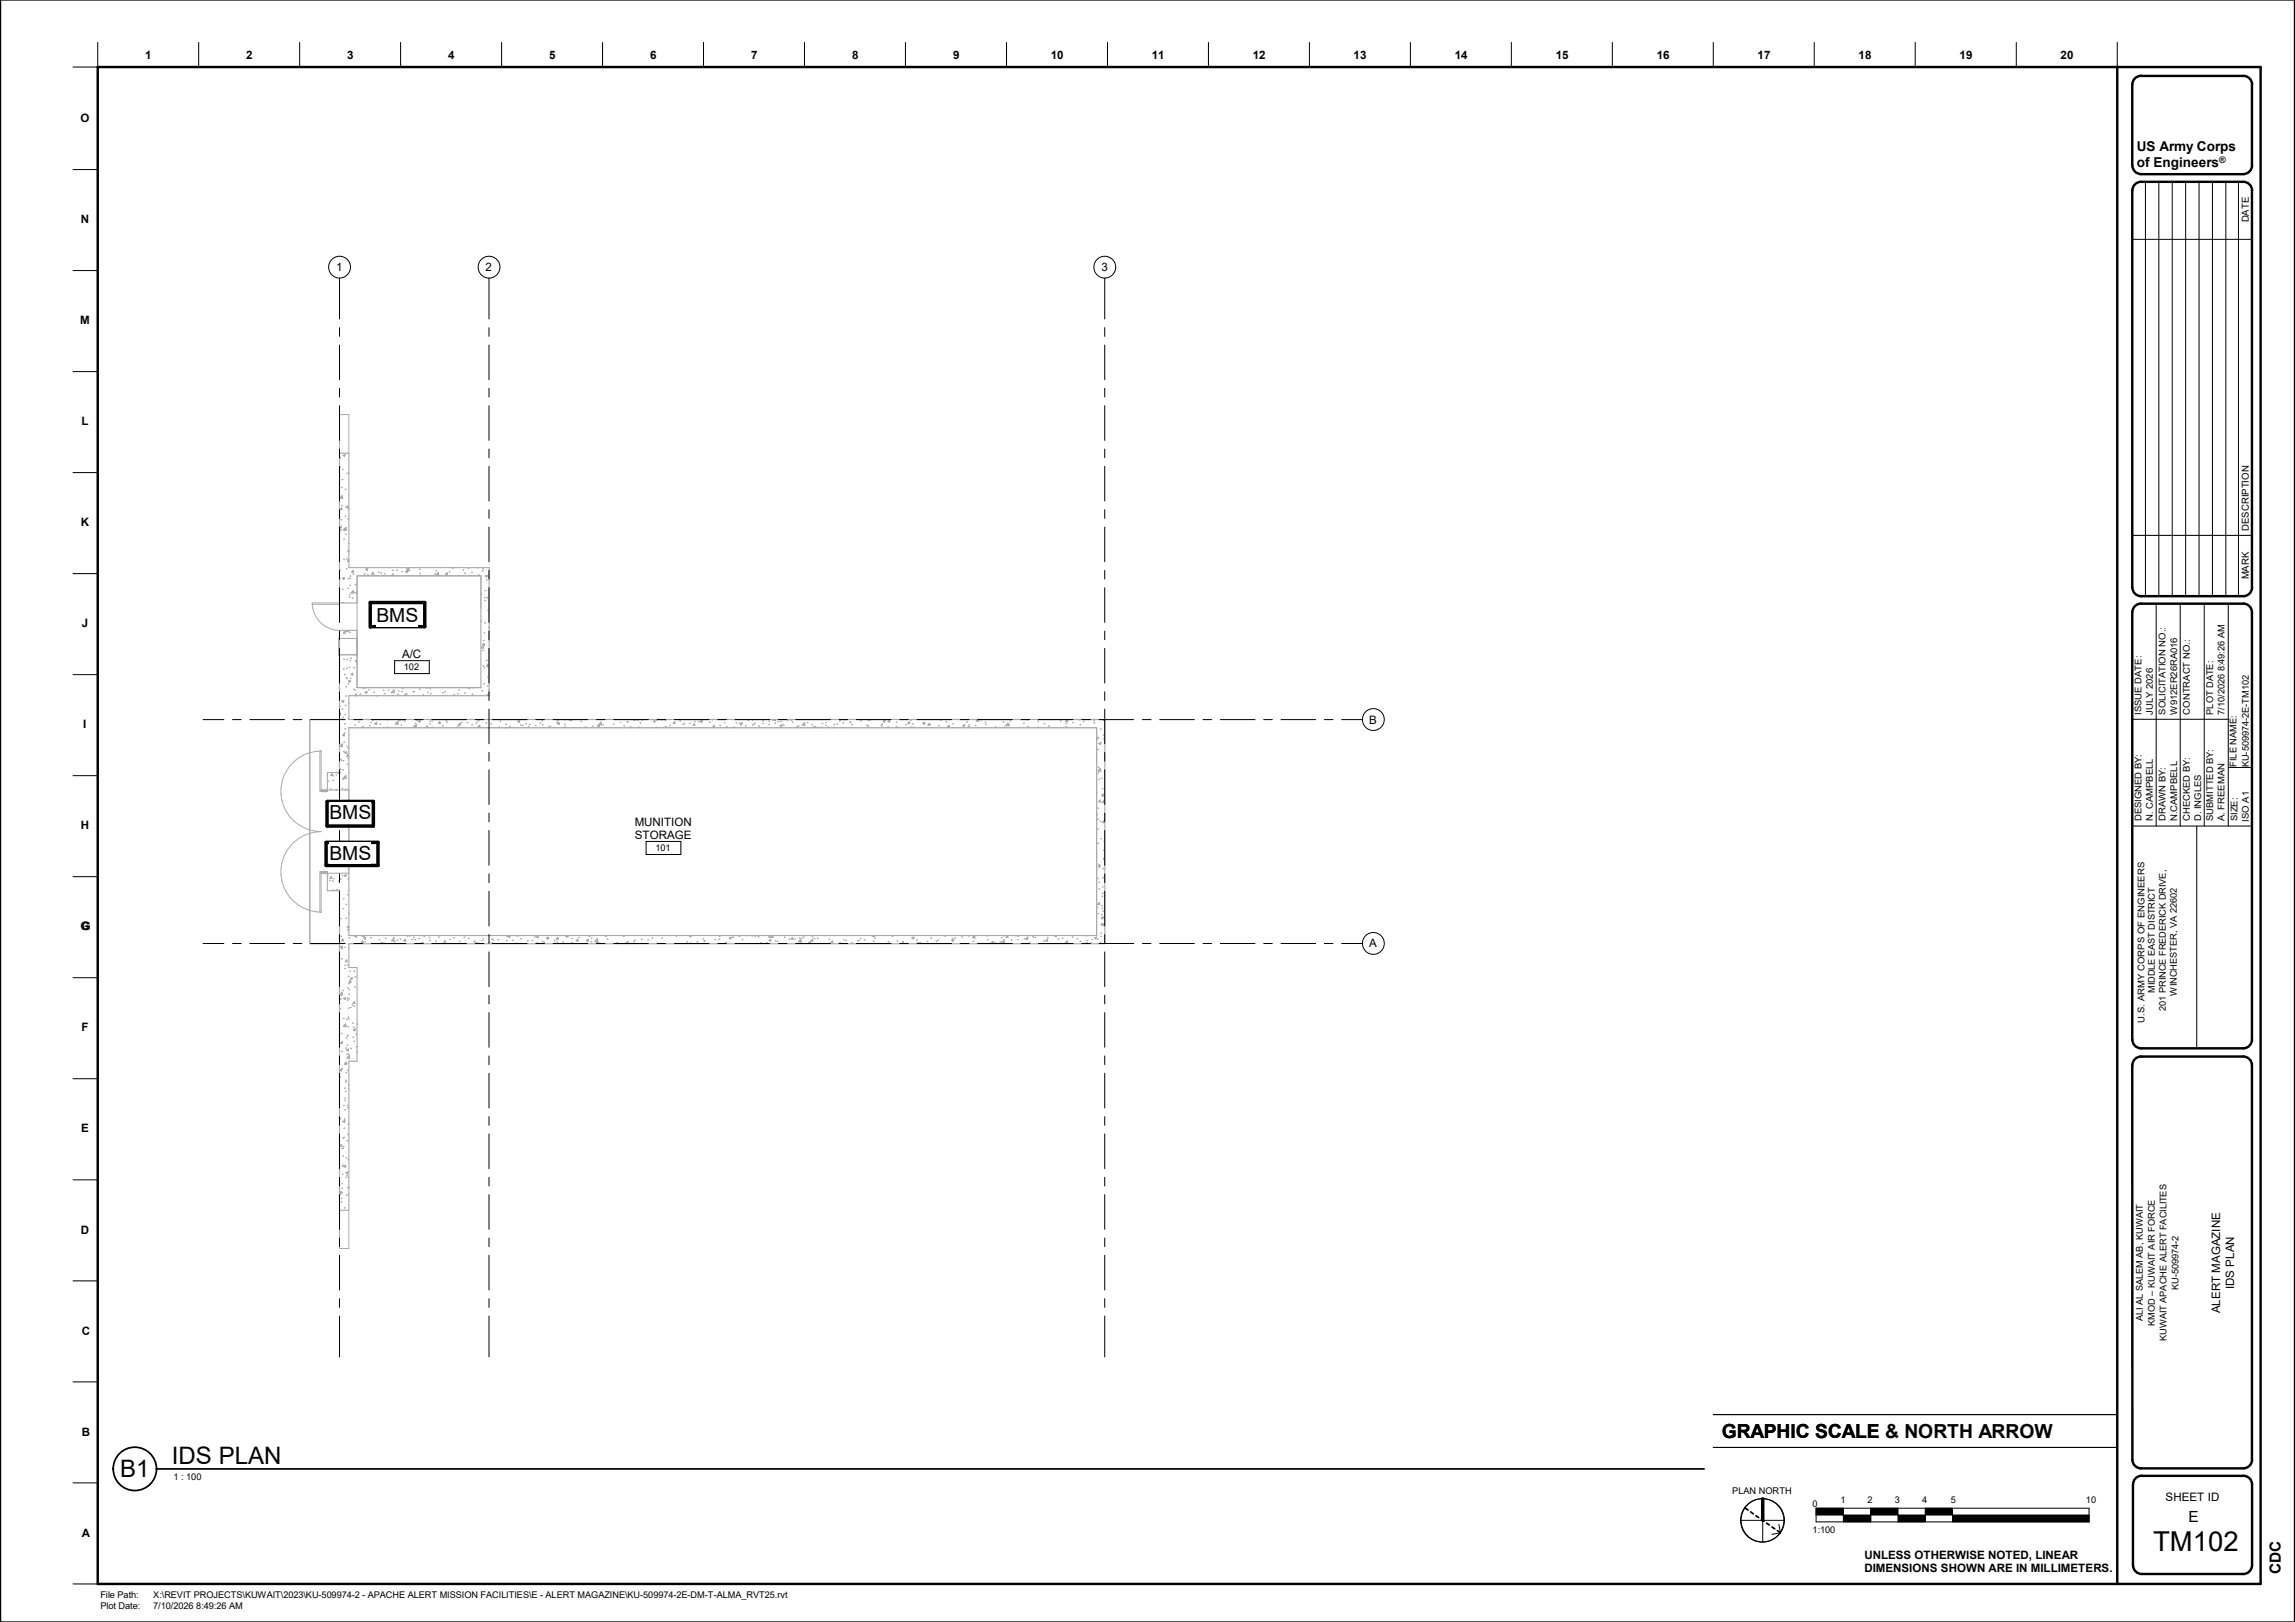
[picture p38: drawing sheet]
<svg xmlns="http://www.w3.org/2000/svg" width="841mm" height="594mm" viewBox="0 0 841 594" stroke-linecap="round" stroke-linejoin="round" font-family="sans-serif">
<defs><g id="words">
<text font-size="10.1" x="789.1" y="567.9">TM102</text>
<g font-size="8.8">
<text x="63" y="536.2">IDS PLAN</text>
<text x="44" y="540.9">B1</text>
</g>
<g font-size="7.1">
<text x="138" y="227.9">BMS</text>
<text x="120.7" y="300.1">BMS</text>
<text x="120.7" y="315">BMS</text>
<text x="630.9" y="526.7">GRAPHIC SCALE</text>
<text x="630.9" y="526.7">GRAPHIC SCALE &amp; NORTH ARROW</text>
</g>
<g font-size="5.6">
<text x="802" y="557.4">E</text>
<text x="835.9" y="576.7" transform="rotate(-90 835.9 576.7)">CDC</text>
</g>
<g font-size="5">
<text x="783.1" y="55.5">US Army Corps</text>
<text x="783.1" y="61.3">of Engineers</text>
</g>
<g font-size="4.3">
<text x="123.2" y="99.3">1</text>
<text x="178" y="99.3">2</text>
<text x="403.6" y="99.3">3</text>
<text x="147.3" y="241.1">A/C</text>
<text x="501.8" y="265">B</text>
<text x="501.8" y="347">A</text>
<text x="818.7" y="472.2" transform="rotate(-90 818.7 472.2)">IDS PLAN</text>
<text x="813.6" y="481.1" transform="rotate(-90 813.6 481.1)">ALERT MAGAZINE</text>
<text x="793.6" y="549.7">SHEET ID</text>
</g>
<g font-size="4.2">
<text x="53.2" y="21.6">1</text>
<text x="90.2" y="21.6">2</text>
<text x="127.2" y="21.6">3</text>
<text x="164.2" y="21.6">4</text>
<text x="201.2" y="21.6">5</text>
<text x="238.2" y="21.6">6</text>
<text x="275.2" y="21.6">7</text>
<text x="312.2" y="21.6">8</text>
<text x="349.2" y="21.6">9</text>
<text x="385.1" y="21.6">10</text>
<text x="422.1" y="21.6">11</text>
<text x="459.1" y="21.6">12</text>
<text x="496.1" y="21.6">13</text>
<text x="533.1" y="21.6">14</text>
<text x="570.1" y="21.6">15</text>
<text x="607.1" y="21.6">16</text>
<text x="644.1" y="21.6">17</text>
<text x="681.1" y="21.6">18</text>
<text x="718.1" y="21.6">19</text>
<text x="755.1" y="21.6">20</text>
<text x="29.5" y="44.7">O</text>
<text x="29.6" y="81.7">N</text>
<text x="29.4" y="118.7">M</text>
<text x="29.9" y="155.7">L</text>
<text x="29.6" y="192.7">K</text>
<text x="29.9" y="229.7">J</text>
<text x="30.5" y="266.7">I</text>
<text x="29.6" y="303.7">H</text>
<text x="232.6" y="302.6">MUNITION</text>
<text x="232.7" y="307.4">STORAGE</text>
<text x="29.5" y="340.7">G</text>
<text x="29.9" y="340.8">G</text>
<text x="29.9" y="377.7">F</text>
<text x="29.7" y="414.8">E</text>
<text x="29.6" y="451.8">D</text>
<text x="29.9" y="489">C</text>
<text x="29.9" y="525.9">B</text>
<text x="29.9" y="562.9">A</text>
<text x="683.2" y="570.8">UNLESS OTHERWISE NOTED, LINEAR</text>
<text x="683.2" y="575.8">DIMENSIONS SHOWN ARE IN MILLIMETERS.</text>
</g>
<g font-size="3.5">
<text x="824.1" y="81.4" transform="rotate(-90 824.1 81.4)">DATE</text>
<text x="824.1" y="194.4" transform="rotate(-90 824.1 194.4)">DESCRIPTION</text>
<text x="824.1" y="212.2" transform="rotate(-90 824.1 212.2)">MARK</text>
</g>
<g font-size="3.4">
<text x="148" y="245.5">102</text>
<text x="784.8" y="261.7" transform="rotate(-90 784.8 261.7)">ISSUE DATE:</text>
<text x="788.9" y="261.7" transform="rotate(-90 788.9 261.7)">JULY 2026</text>
<text x="793.6" y="261.7" transform="rotate(-90 793.6 261.7)">SOLICITATION NO.:</text>
<text x="797.8" y="261.7" transform="rotate(-90 797.8 261.7)">W912ER26RA016</text>
<text x="802.4" y="261.7" transform="rotate(-90 802.4 261.7)">CONTRACT NO.:</text>
<text x="811.1" y="261.7" transform="rotate(-90 811.1 261.7)">PLOT DATE:</text>
<text x="815.2" y="261.7" transform="rotate(-90 815.2 261.7)">7/10/2026 8:49:26 AM</text>
<text x="819.6" y="280.8" transform="rotate(-90 819.6 280.8)">FILE NAME:</text>
<text x="824.1" y="281.1" transform="rotate(-90 824.1 281.1)">KU-509974-2E-TM102</text>
<text x="784.8" y="300.8" transform="rotate(-90 784.8 300.8)">DESIGNED BY:</text>
<text x="788.9" y="300.8" transform="rotate(-90 788.9 300.8)">N. CAMPBELL</text>
<text x="793.6" y="300.8" transform="rotate(-90 793.6 300.8)">DRAWN BY:</text>
<text x="797.8" y="300.8" transform="rotate(-90 797.8 300.8)">N.CAMPBELL</text>
<text x="802.4" y="300.8" transform="rotate(-90 802.4 300.8)">CHECKED BY:</text>
<text x="806.6" y="300.8" transform="rotate(-90 806.6 300.8)">D. INGLES</text>
<text x="811.1" y="300.8" transform="rotate(-90 811.1 300.8)">SUBMITTED BY:</text>
<text x="815.2" y="300.8" transform="rotate(-90 815.2 300.8)">A. FREEMAN</text>
<text x="820" y="300.8" transform="rotate(-90 820 300.8)">SIZE:</text>
<text x="824.1" y="300.9" transform="rotate(-90 824.1 300.9)">ISO A1</text>
<text x="240.2" y="311.7">101</text>
<text x="789.7" y="363.8" transform="rotate(-90 789.7 363.8)">MIDDLE EAST DISTRICT</text>
<text x="797.7" y="364.6" transform="rotate(-90 797.7 364.6)">WINCHESTER, VA 22602</text>
<text x="793.7" y="370.2" transform="rotate(-90 793.7 370.2)">201 PRINCE FREDERICK DRIVE,</text>
<text x="785.8" y="374.5" transform="rotate(-90 785.8 374.5)">U.S. ARMY CORPS OF ENGINEERS</text>
<text x="798.3" y="472.5" transform="rotate(-90 798.3 472.5)">KU-509974-2</text>
<text x="785.2" y="483.9" transform="rotate(-90 785.2 483.9)">ALI AL SALEM AB, KUWAIT</text>
<text x="789.7" y="485.6" transform="rotate(-90 789.7 485.6)">KMOD – KUWAIT AIR FORCE</text>
<text x="794" y="491.3" transform="rotate(-90 794 491.3)">KUWAIT APACHE ALERT FACILITES</text>
<text x="63.6" y="541.9">1 : 100</text>
<text x="634.8" y="547.1">PLAN NORTH</text>
<text x="664.3" y="551.9">0</text>
<text x="674.4" y="550.6">1</text>
<text x="684.4" y="550.6">2</text>
<text x="694.4" y="550.6">3</text>
<text x="704.4" y="550.6">4</text>
<text x="714.9" y="550.6">5</text>
<text x="764.4" y="550.6">10</text>
<text x="664.3" y="561.4">1:100</text>
<text x="36.8" y="585.4">File Path:</text>
<text x="56.1" y="585.4">X:\REVIT PROJECTS\KUWAIT\2023\KU-509974-2 - APACHE ALERT MISSION FACILITIES\E - ALERT MAGAZINE\KU-509974-2E-DM-T-ALMA_RVT25.rvt</text>
<text x="36.8" y="589.5">Plot Date:</text>
<text x="56.1" y="589.5">7/10/2026 8:49:26 AM</text>
</g>
<text font-size="3.3" x="813.3" y="59.8">®</text>
</g></defs>
<g fill="none" stroke="#ababab" stroke-width=".37">
<path d="M124.4 176.6l.1 .1M124.4 166v-14.1h3.4v14.1M124.5 177.8h-.1M124.6 174.4l-.2 .1M124.7 171.1l-.2 .1M124.8 167.7l-.2 .2M125.1 178.5l.3 .1M125.6 175.6l-.3 .1M125.7 166.8l.7-.3-.2 .6zM125.8 172h-.4M126.8 179.2h-.3M127.1 173.3l.3 .2"/>
<path d="M127.8 173.2v.1M124.4 193l.7-.3-.2 .6-.5-.3M124.4 189.5l.1 .1M124.5 194.2l.3 .2M124.6 182.4l.8-.8 .2 .9zM125.1 194l-.3 .1M125.2 186l.1 .6h-.6zM125.2 190.3l-.3 .1M125.3 185l.3 .2M126.3 197.5h-.4M126.5 189.1l.3 .1M126.6 193.7l.1 .6h-.6z"/>
<path d="M126.7 195.6l.3 .2M126.8 193.2l.1 .9-.9-.1zM126.8 185.6l.8-.2-.3 .6zM127.7 198.9l.1 .2M127.7 186.1l.1 .1M127.8 190h-.4M127.8 186.3l-.2 .1M124.4 212.3h.1M124.7 208.7h-.3M125.5 211.8l.7-.3-.2 .7zM125.7 215.9h-.3M126 204.8l.2 .2"/>
<path d="M127.2 208.3l-.3 .1M127.3 204.7h-.3M127.4 215.4l.3 .2M127.6 211.8l.3 .2M127.8 201.5l-.3 .4h.3M127.8 205l-.5 .6h.5M128.1 218.6l.2 .2M128.3 217.6l-.3 .2M128.4 214.2l-.3 .3M128.4 211.8l-.3 .1M128.5 210.9l-.3 .2M129.4 210.2l.3 .2"/>
<path d="M129.4 209l.1 .6-.6-.1zM129.5 216.3l.1 1-.9-.2zM129.5 219l-.4 .1M129.5 216.8l.3 .2M130.1 214l.2 .2M130.9 216.7l-.6 .5h.6M133.6 210.8l.1 .1M133.7 210.2l-.2 .2M134 208.5l.7-.2-.2 .6zM134.8 210.4l.3 .3M136.7 209.6l.1 .6h-.6zM137.3 210.7h-.3"/>
<path d="M138.9 209.5l-.3 .2M139.5 209.8l.2 .2M140.2 210.7l.3 .2M141.2 210.1l-.4 .1M144 210.2l.1 .7-.6-.1zM144.1 208.7l-.3 .3M145.4 208.7l.3 .3M147.6 209.3h-.3M148.6 209.4l.8-.3-.3 .6zM149 208.9l.8-.8 .1 .9zM149.4 208l-.3 .2M150.2 209h-.4"/>
<path d="M151.3 210.9h.1M151.6 207.9v.1M153.8 210l.3 .2M154 208.4l-.3 .1M154.3 210.8l-.1 .1M159.6 210l-.2 .2M159.7 209l.3 .2M160.7 209.8l.1 .9-.9-.1zM163.2 210.2l.8-.3-.3 .6zM164.1 210.8h-.3M164.8 209.3l-.2 .2M165.7 207.9l.2 .3"/>
<path d="M166.3 207.9l.1 .1M170 208.7l-.3 .1M170.6 209.9l-.4 .1M171.5 208l.3 .2M173.1 209.6h-.3M175.2 207.9l-.2 .2M175.4 210.5l.3 .2M176.2 217.5l.3 .1M176.9 208.2l.3 .2M177 209.1l-.4 .1M177.5 218.8l.2 .2M177.8 211l.8-.3-.2 .6z"/>
<path d="M177.9 220h-.4M178 216.3h-.3M178.2 212.3l.3 .2M178.4 218.8l.2 .2M114.4 220.9h10v.5h-10zM114.4 221.4a10 10 0 0 0 10 9.5M124.2 233.6l.2 6.4zM124.4 239.8h6.5M124.4 233.8h6.5M125.3 220.6l.3 .2M126.4 231.2l.1 .7-.6-.1zM126.8 231.2l.3 .2"/>
<path d="M126.9 230.9h.3M127.8 231.2l-.3 .2M128 231.5l.3 .2M130.1 239.8l.2 .2M130.8 220.8l.1 .1M176.2 222.8v-11.9h-45.3v40.9h45.3M176.2 227.5h.2M176.5 237.2l.7-.3-.2 .6zM177.3 238.3h-.3M177.4 235.7l.1 .6h-.6zM177.4 231.6l.3 .3M177.5 234.6l-.4 .1"/>
<path d="M177.6 228l.3 .3M179.1 223.4l-.4 .1M179.1 238.6l.1 .2M179.2 229.7l-.3 .1 .3 .2M179.2 234.4h.1M179.2 237.7l-.1 .1M124.4 258.7l.3 .1M124.4 252.6h.2M124.4 252.3h.1M125.3 256.8l.7-.2-.2 .6zM125.7 259.7l-.4 .1M126.1 245l-.3 .1"/>
<path d="M126.2 241.4h-.3M126.2 246.9l.3 .2M126.8 258.2l-.3 .2M126.9 254.8l-.3 .3M127 251.5l-.3 .2M127.1 248.1l-.2 .2M127.3 244.7l-.3 .2M127.3 248.5l-.3 .1M127.4 241.3l-.3 .2M127.6 250.4l.2 .3M127.7 257.5l.1 .1M127.7 249.5l.7-.3-.2 .6z"/>
<path d="M128 244.3l.2 .3M128.2 241.8l.3 .1M128.4 248.3l.3 .2M128.8 241l-.4 .1M129.2 246.5l.1 .7-.6-.1zM129.6 252.3l.3 .2M130 244.6h-.4M130 252.6l.3 .3M130.6 254.2l.1 .6h-.6zM130.9 241.9l-.7 .2 .5 .3 .2-.3M130.9 251.7l-.2 .1M132.1 254.1l-.2 .2"/>
<path d="M132.8 251.8l-.1 .1M133.6 251.8l-.9 .1M133.8 253.6l.7-.3-.2 .6zM135.1 252.6l.2 .1M137.2 253.5l-.2 .2M137.9 254.8h.1M140.5 252.8l.3 .2M141.1 254l-.3 .1M142.5 252.7l-.2 .2M143.6 253.5l.8-.8 .1 1zM143.7 253.7h-.3M145.7 254.2l.3 .2"/>
<path d="M145.9 253l.3 .2M147.5 253.2h-.3M147.7 252l-.2 .2M148.4 254.4l.7-.3-.2 .6zM151.3 253.2l.3 .2M151.6 253.2l.3 .2M152.7 254.8h.1M154 252.3l-.4 .1M154.8 254.8l.4-.4v.4M156.5 252l-.3 .1M156.8 253.5l.3 .2M157.6 252.1l.2 .2"/>
<path d="M158 254l-.2 .2M162.2 253.7l.3 .2M163.2 253.3l-.2 .1M164.1 254.7h-.4M166.6 254.3l-.3 .1M167.6 254l.3 .1M168.4 252.6l-.3 .2M170.5 253.8l-.4 .1M171.8 251.8l-.3 .1 .5 .4 .2-.5M173 254.2l.3 .1M173.7 251.8l-.3 .3M176.9 253h-.3"/>
<path d="M177 243.8l.3 .2M177.2 250.4l.3 .2M177.4 244.5l.2 .2M178.5 254.4l.2 .2M178.5 241.8l-.3 .1M178.7 254.5l-.2 .2M178.8 243.3l.1 .7-.6-.1zM178.9 251.1l-.3 .2M179 247.7l-.3 .2M179.1 244.4l-.2 .2M179.1 252.7h.1M179.2 241l-.2 .2"/>
<path d="M117.7 275.1a14.8 14.8 0 0 0-14.8 14.7 14.8 14.8 0 0 0 14.8 14.8 14.8 14.8 0 0 0-14.8 14.7 14.8 14.8 0 0 0 14.8 14.8M117.7 275.1h-.5v14.7h2.8v-.5h-2.3M117.7 275.1v14.7M124.4 261.5l.3-.3 .1 .6h-.4M124.4 263.5h-10.9v82.2h10.9M125.1 278.1h-.3M125.1 278.5l.2 .1M125.3 272.5l.2 1-.9-.2zM125.6 263.4h-.4M125.6 262.7l.3 .2M125.8 269.2l.3 .3M126 278.5l-.2 .2"/>
<path d="M126.1 268.8l.1 .7-.6-.1zM126.2 275.2l-.3 .1M126.3 271.8l-.3 .2M126.4 275.7l.7-.3-.2 .6zM126.4 268.4l-.2 .2M126.5 265l-.2 .2M126.7 261.6l-.3 .2M126.7 266.9l-.3 .1M127.1 273.3l.2 .2M127.2 279.8l.3 .2M127.5 276.1l.3 .3M127.6 276.5v.6h-.6z"/>
<path d="M127.6 263.3l.2 .2M127.7 277.7l-.4 .1M127.8 274.1h-.3M127.8 266.5h274.1v76.1h-274.1M130 265.5l.2 .2M131.7 264.3l-.2 .2M133.1 266.1h-.3M134.5 263.5h.5M135.7 265.7l-.4 .1M135.9 264.5l.2 .2M136.9 263.7l-.3 .1M137.4 265l.7-.2-.2 .6z"/>
<path d="M139.5 265.2l-.3 .1M141.9 263.5l.2 .2M142 266.3l-.2 .1M142.2 263.5v.1M145.7 264.3l.1 1-.9-.2zM145.9 264.4h-.3M146.2 263.5l-.1 .2h.6l-.1-.2M147.2 265.6l-.2 .1M147.3 263.6l.3 .2M148.5 264l-.3 .1M151.6 266l.3 .2M152 265.9l.7-.3-.2 .6z"/>
<path d="M152.3 263.5l-.3 .1M152.4 264.9l-.3 .2M152.8 263.8l.2 .2M153.9 263.7l.1 .7-.6-.1zM156 266.5l.5-.5 .1 .5M157.6 265l.2 .2M157.6 264.1l-.2 .2M158.2 264.1l.3 .1M158.6 266.4h-.3M161.2 264.4l.1 .6h-.6zM162.5 265.9h-.4M162.7 263.5l-.1 .1"/>
<path d="M163.5 264l.2 .2M163.6 264.3l.3 .2M167 266.5h.3M167.9 266.1l-.3 .3M168.4 265l.2 .6h-.7zM168.9 265h-.3M169 264.5l.3 .2M171.4 264.7h-.3M173.1 265.4l-.2 .2M174.5 264.8l.3 .1M175.3 264.2h-.3M175.3 263.5l.3 .2 .1-.2"/>
<path d="M175.7 265.6l.2 .7-.6-.1zM178.4 264.7l-.3 .2M179.9 265l.3 .2M182.8 266.5l.2-.2v.2M183.5 264l-.2 .2M185.3 265.2l.3 .2M185.4 266.5h-.3M186.8 266l.2 .2M189.7 264.2l.8-.3-.3 .6zM190.7 265.4l.3 .2M191.9 265.6l-.4 .1M192.7 265l.2 .2"/>
<path d="M193.9 265.9l-.3 .2M194.4 265.3h-.3M196.2 265.7l.2 .2M198.2 264.8h-.3M198.6 263.9l.2 .3M199 265.3l-.2 .2M201 266.1l.3 .3M201.6 265.9l.2 .2M204.3 264.5l-.3 .2M204.3 265l.8-.2-.2 .5zM204.6 263.9l-.3 .1M207 265.1l.2 .3"/>
<path d="M207 266.1l.3 .2M207.2 263.6l-.4 .1M208.7 263.5l.8 .3M209.5 263.5v.3M209.5 263.8l-.2 .2M212.4 266.4l.3 .1M212.9 264.1l.2 .3M214.8 266.3h-.3M217.3 265.9l-.3 .1M218.9 265.8l.8-.2-.2 .5zM219.8 265.8l-.3 .2M220.3 264.5l.1 1-.9-.2z"/>
<path d="M221.2 265.4l-.3 .1M225 265l-.3 .3M227.6 264.6h-.4M228.6 265.6l.3 .3M230.1 264.2l-.3 .1M230.2 264.4l-.3 .2M230.8 266.5l.3-.3v.3M232.3 263.5l-.1 .2h.5v-.2M233.8 266.5l.5-.1-.1 .1M234 263.7l-.4 .1M234.6 264.6l.2 .3M235.4 263.7l-.2 .1"/>
<path d="M238.4 263.5l.2 .2M239.9 263.7l.1 .7-.6-.1zM240.5 263.6l.2 .3M240.5 266.3l-.3 .2M242.3 263.5h.4M243.7 263.7l.3 .2M244.1 266.1h-.3M245.7 265.6l-.3 .3M247.2 264.4l.1 .6h-.6zM249.1 263.9l.3 .2M250.5 265.2l-.3 .1M250.9 264.9l-.2 .2"/>
<path d="M253.1 264.9h-.4M254.5 265l.1 .6h-.6zM254.6 264.2l.2 .1M256.2 264.2l-.3 .2M256.7 264.2l.7-.3-.2 .6zM256.9 264.4h-.3M260 264.4l.3 .2M261.3 263.5l-.3 .2M261.8 265.6l.1 .7-.6-.1zM263.4 263.5l-.4 .1M263.8 265.6l.2 .3M265.4 264.6l.3 .2"/>
<path d="M266.4 266.1l-.3 .3M268.7 263.5l.3 .2M268.9 266.5l.2-.2v.2M269.7 264.6l.2 .2M270.8 264.8l.3 .2M271.3 265l.7-.3-.2 .6zM271.7 265.4l-.3 .2M273.5 265.9h-.4M274.1 263.7l.3 .2M275.6 263.6l.2 .2M276 265.5l-.3 .1M276.3 265.1l.2 .2"/>
<path d="M276.8 264.8l-.3 .2M278 265.8l.3 .2M279.5 263.9l.3 .2M279.9 265h-.4M281.7 265.3l.3 .2M282.1 264l-.3 .2M283.5 263.5l-.3 .3 .9 .2v-.5M284 264.8l.2 .2M284.9 264.2l.3 .2M285.9 265.8l.7-.3-.2 .6zM286.3 264.2h-.3M287.1 265.6l.3 .1"/>
<path d="M288.8 263.8l-.3 .1M289.9 263.8l.3 .2M290.4 264.4l.3 .2M292.3 266l-.3 .2M292.5 265.8l.3 .1M294 265.5l.9-.8v.9zM295.8 264.6l.3 .2M296.4 266.5h-.2M297.6 265.3l-.3 .2M297.9 266l.3 .2M299 266.1l-.4 .1M299.7 266.3l.2 .2"/>
<path d="M300.7 266.5h.5M301.2 264.9l.3 .1M302.8 264.5l-.3 .3M302.8 265.6l-.3 .1M303.4 266.2l.3 .2M305.5 266.5h.2M305.6 265.3l.3 .2M306.7 265.1l.3 .2M307.9 263.9l-.3 .2M308.8 266.4l.1 .1M309.2 264.8h-.3M309.3 263.5h.3"/>
<path d="M311.6 264.3l.2 .2M311.8 264.5h-.4M312.1 265.3l.3 .2M315.6 263.9l-.3 .1M317.5 265.6l.3 .1M318.3 263.5l-.1 .2h.6v-.2M318.3 265.8l-.3 .2M322.9 265.8l.3 .2M323.4 265.2l-.3 .2M323.6 264.2l.8-.3-.3 .6zM325.8 266.3h-.4M326 263.7l.1 .7-.6-.1z"/>
<path d="M328.4 266l.2 .2M328.7 264.4l-.3 .2M332.2 265.4l-.3 .1M333.2 264.4l.2 .6h-.7zM333.8 266.2l.3 .2M333.9 263.7l-.3 .2M334.7 265.1h-.3M334.9 266.3l.2 .2M338.2 265l.8-.3-.2 .6zM338.6 264.6h-.4M338.9 266.4l-.1 .1M339.2 266.5h.1"/>
<path d="M340.5 265l.2 .6h-.6zM340.8 265.3l.2 .2M344.2 265.6l-.3 .3M345 263.7l-.3 .1M346.7 264.2l.3 .3M347.8 265.6l.1 .7-.6-.1zM349.1 266.5h.1M349.4 264.9l-.2 .2M352.8 265.8l.8-.3-.2 .6zM354.5 264.3l-.2 .2M354.9 266.5l.2-.2 .1 .2M355 265.5l.3 .2"/>
<path d="M355.1 266.1h-.3M357.7 265.7l-.4 .1M358.2 263.5l-.4 .5 .8 .2v-.7M359.8 263.5l-.3 .2M361 264.5l.2 .2M361.5 265.2l-.3 .1M364.9 266.2l-.2 .2M367 263.5l.2 .2M367.6 266.5l.6-.2-.1 .2M367.9 264.4h-.3M369.4 264.9l.1 1-.9-.2zM370 265.6l-.2 .2"/>
<path d="M370.5 264l-.3 .1M374.3 263.5l-.3 .1M375.3 264.8l-.2 .2M376.3 263.5h.2M376.7 266l.3 .2M380.5 264.1l-.2 .2M380.6 266.4h-.3M382.7 264.9l.2 .3M384.5 265.9h-.4M385.5 263.5l-.1 .1M388.6 263.9l.2 .3M390.6 264.1l.7-.2-.2 .6z"/>
<path d="M390.8 266l-.2 .2M390.9 265h-.3M393.4 264.7h-.3M395.4 263.6l.3 .1M396 265.3l-.2 .2M397.3 264.2h-.3M400.9 263.8l.3 .2M401.2 264.7l-.3 .2M401.9 270v.9M401.9 274.5h.2M402.3 274.4l.2 .2M402.4 270.2l.3 .2"/>
<path d="M402.7 272.3l.7-.3-.2 .7zM403.6 267h-.4M404.3 269.2l.3 .2M404.4 263.5l-.2 .2h.6v-.2M404.7 270.5l-.3 .1M120.5 286l-.3 .3M121.1 288.8l.3 .2M121.7 283.5l.1 .6h-.6zM122 284l.2 .2M122.3 285.8h-.3M123.1 283.6l.3 .2M123.5 289.3h-.4"/>
<path d="M124.4 282.8h.2l-.2 .6-.5-.4h.3M125 281.7l-.3 .1M125.6 288.7l-.2 .2M125.9 281.9l-.3 .2M126.2 285.2l-.7 .3M126.5 289.1l.3 .1M126.7 284.1l.1 1-.9-.2zM127.5 289l.2 .2M127.8 289.3v30.5M401.9 298.3l.2-.1-.2 .6M401.9 290.2l.1 .1M402.4 295.9l.2 .3"/>
<path d="M402.4 280.9l.3 .2M402.4 283l.2 .3M402.5 282.3l.8-.8 .1 1zM403 285.4h-.3M403.1 293.1l.1 .6-.6-.1zM403.1 281.7h-.3M403.7 285l.3 .2M403.8 291.1l.7-.2-.2 .6zM403.9 291.5l.3 .2M404.2 288.8l-.3 .1M404.6 293.1l.1 .9-.9-.1zM404.9 299.7l-.1 .1"/>
<path d="M117.7 319.8h2.3v-.5h-2.8v14.8h.5M117.7 319.3v14.8M402 318.4h-.1M402.3 308.8l.3 .2M402.5 317.3l.7-.2-.2 .6zM402.5 303.7h-.4M402.5 316.5l.3 .2M402.6 300.1h-.3M403.1 300.7l.3 .2M403.6 307.2l-.3 .1M404.5 300.7l.1 .6h-.6zM404.5 318.1l-.3 .1"/>
<path d="M404.6 318.1h-.4M404.6 311.3l.2 .2M404.6 314.7l-.3 .1M404.7 314.4h-.3M404.7 311.3l-.2 .2M404.8 307.9l-.2 .2M404.9 301.3h-.1M404.9 304.6l-.2 .1M120 320.4l.2 .1M121.2 322.5h-.3M121.4 321.1l.1 .6-.6-.1zM121.9 322.6l.2 .2"/>
<path d="M122.1 321.7l.2 .2M122.4 326h-.4M123.3 325.8l.3 .1M124.3 325.9l-.3 .2M124.4 322.5l-.2 .2M124.8 336.3l.3 .2M125.1 321.9l-.4 .1M125.3 320.6l.3 .2M126 332.8h-.4M126.1 329.1l-.3 .1M126.2 320.7l.7-.3-.2 .7zM126.8 331.2l.3 .1"/>
<path d="M127.2 336.3h-.4M127.4 327.6l.2 .2M127.5 321.9l.3 .2M127.8 334.4v.1M127.8 321.6h.1M127.8 339.3l-.5 .2 .5 .4v-.2M401.9 322.1h.1M402 332.3l.3 .1M402.3 321.6l.2 .3M402.3 334.5l.2 .2M402.7 323l.3 .3M402.8 330.6l.2 .7-.7-.1z"/>
<path d="M403.1 325.6h-.4M403.6 336.2l.7-.3-.2 .6zM403.7 338.3l-.2 .2M403.9 334.9l-.3 .3M404 331.6l-.3 .2M404 327.1l.2 .2M404 336.4l-.3 .1M404.1 328.2l-.2 .2M404.2 332.7l-.4 .1M404.2 333.6l.2 .2M404.2 338.3l.2 .6h-.7zM404.2 324.8l-.2 .2"/>
<path d="M404.4 321.4l-.3 .2M404.8 339.9h.1M124.4 340.3h.1M124.4 352.3h.1M124.8 346.9l.7-.3-.2 .6zM124.9 342.9l.3 .2M125.4 351.2h-.3M125.6 347.5h-.4M125.6 344l.2 .6h-.7zM126.2 346.9l.2 .2M126.4 353.5l.2 .2M126.6 354.7h-.3"/>
<path d="M127 351.6l.2 .7-.6-.1zM127.3 340.5l.3 .2M127.3 353.4l.3 .2M127.6 357.5l.3 .2M127.8 347.2h.1M127.8 347.3v.1M128.2 343.5h-.3M128.3 359l-.3 .2M128.4 358.4l.7-.3-.2 .6zM128.4 355.6l-.3 .2M128.5 359.3l.1 .6-.6-.1zM128.8 345.5l-.2 .2"/>
<path d="M129.8 355.6l.2 .2M129.8 342.7l.2 .2M130.3 343.1l.3 .2M130.3 357.8h-.3M130.8 343.2h-.4M132.8 342.6l-.1 .2 .9 .2-.1-.4M132.9 344.6l.2 .7-.6-.1zM133.3 343.6l.7-.2-.1 .6zM133.9 344.8l-.3 .2M134.6 342.6l-.3 .1M135.8 343.4l.3 .1M139.2 344l-.3 .3"/>
<path d="M139.6 345.2l.2 .3M139.9 345.7l.3-.4 .1 .4M140.9 345.4l-.3 .1M141.2 343.6l.3 .1M144.3 343.7l.1 .9-.9-.1zM144.4 343.3l-.3 .2M144.8 344.9l-.4 .1M145.5 344.2l.3 .3M146.6 343.8l.3 .2M148 344.4l.6-.2-.1 .6zM149.5 342.7l-.2 .2M149.9 342.7l.3 .2"/>
<path d="M151.2 344.1h-.4M151.4 343.2l.3 .3M152.1 344l.2 .2M153.7 343.8h-.3M154.7 345.3l-.3 .2M154.9 345.7l.3-.3v.3M155.3 342.9l.3 .2M157.5 344.3l.2 .2M157.6 343.3h-.4M159.9 344.6l-.3 .2M160.7 343.2l.3 .1M162.6 345.2l.6-.2-.2 .6z"/>
<path d="M162.9 344.5l.3 .2M165.1 344l-.3 .1M166.2 343.4l.3 .1M167.7 345.6h-.3M168.3 344.7l.3 .2M170.3 343.2l-.2 .2M171.6 343.6l.3 .2M173.7 345l.3 .1M174.1 344.7l-.3 .1M174.7 345.2l.3 .2M175.3 342.6v.1M176.7 344.4l-.4 .1"/>
<path d="M177 343.8l.3 .2M179.2 345.2l.3 .2M180.5 343.9l-.3 .1M180.6 345.2l-.3 .2M180.6 344.2l.3 .2M182.5 344l.2 .3M184.6 345.4l.3 .2M185.8 344.4l-.3 .2M186.1 342.6l-.4 .2 .5 .3 .2-.5M186.6 343.2l.2 .2M186.9 343.1h-.3M187.9 344.3l.3 .2"/>
<path d="M189 345.4l.3 .2M189.4 342.6h.1M189.4 342.6h.5M189.5 342.7l-.4 .1M191.1 343.7l-.3 .2M193.3 344.5l.3 .2M194.9 344.4l.3 .2M196.2 343.1l-.3 .2M197.1 345.4h-.4M197.1 342.7l.1 .7-.6-.1zM198.7 344.8l.3 .1M199.6 345.1h-.3"/>
<path d="M200.3 343.6l.7-.3-.2 .7zM200.9 343.4l.2 .2M203.5 344.6h-.4M204.1 345l.3 .1M204.4 343.4l.1 .6-.6-.1zM206.5 345l-.2 .2M207.6 342.6l-.4 .4 .9 .2v-.6M209.5 345.2l.3 .2M209.9 343.7h-.4M211.7 344.3l-.3 .3M211.7 344l.1 .6h-.6zM212.4 343.4h-.3"/>
<path d="M214.9 344.4l.7-.3-.2 .7zM215 345.4l.3 .2M216.3 342.9h-.4M216.6 344.9l.2 .2M217 343.6l-.3 .2M218.9 343.9v.9l-.8-.1zM219 344.6l.1 .7-.6-.1zM222.2 342.9l-.3 .2M222.5 343.9l.3 .2M226 345.7l.3-.4 .1 .4M226.4 345.2h-.3M227.2 345.6l-.1 .1"/>
<path d="M228.4 342.9l.3 .2M229.5 345.2l.7-.3-.2 .7zM229.6 345.7h.1M232.5 344.8l-.3 .2M232.8 344.3l-.3 .1M235.4 344h-.4M237.7 344.1l-.3 .2M239.2 343.5h-.3M242.8 343.5l-.3 .2M245.6 342.6l-.3 .1M248.1 342.7l-.3 .2M251.7 344.8l.3 .3"/>
<path d="M252.9 342.6l-.3 .2 .6 .3 .1-.5M253.2 345.4l-.3 .2M255.8 345h-.4M257.6 343.8l.3 .2M258.3 344.7l-.2 .2M258.3 344.6l-.3 .1M262.2 344.1l-.4 .1M263.6 342.8l.2 .2M263.6 344l-.3 .2M266 345.1l.3 .2M267.3 343.6l.6-.3-.1 .6zM268.6 343.3h-.3"/>
<path d="M268.8 343.2l-.2 .3M271.1 342.9l-.3 .1M271.4 342.6l.1 .1M271.9 344l.3 .3M273.9 342.6l-.2 .2M275.4 342.6h.6M276.6 342.8l.3 .1M277.9 343l.2 .2M278.7 345.6l-.3 .1M279.1 345.2l-.3 .2M281.3 345.3h-.4M281.9 344.4l.6-.3-.2 .6z"/>
<path d="M282.1 343l.3 .2M282.3 342.6l-.5 .6 .9 .2-.1-.8M283.2 342.7l.1 .7-.6-.1zM284.3 344.5l-.2 .2M285.1 344.8h-.3M287.5 343.2l.3 .2M287.7 345.6l.1 .1M289.4 343.8l-.2 .2M290.4 343.4l.2 .6h-.6zM291.5 343.9l-.3 .1M292.6 344.9l.8-.8 .1 .9zM292.9 343.5l.3 .1"/>
<path d="M293.6 344.6l.2 .2M294.1 343.6h-.3M294.7 343.1l-.2 .2M296.4 345.2l.7-.3-.2 .6zM297.7 344l.2 .6h-.6zM297.9 343.1h-.3M298.3 343.7l.3 .2M299.6 343.5l.2 .2M303.7 343.9l.3 .2M304.9 345.1l-.2 .2M305 344.6l.1 .7-.6-.1zM305.6 342.6l.1 .1"/>
<path d="M308.1 345.4h-.4M309.2 344.1l.3 .2M310.2 344.3l-.2 .3M312 345.7l.3-.4 .1 .4M314.5 344.6h-.3M314.6 344.4l.3 .2M315.4 343.6l-.2 .2M317 344.2l-.3 .1M319.9 342.6l-.3 .1 .5 .4 .2-.5M320 344.6l.3 .2M320.6 342.9l-.3 .3M320.9 343.7h-.4"/>
<path d="M322.8 345.5l.2 .2M325.5 344.8l.3 .2M325.7 345.6v.1M327.3 342.9h-.4M328.7 344.5l.3 .2M330.9 345.1l.3 .1M331 344.8l-.3 .3M334.2 343.5l.7-.2-.2 .6zM334.6 343.5l.3 .2M336.1 344.2l-.3 .2M336.3 345.3l.3 .1M337.4 345.2h-.3"/>
<path d="M340 344.8l-.4 .1M340.8 342.6v.1M341.4 343.5l-.3 .2M341.7 345.5l.2 .2M343 344.7l.3 .2M343.8 344.3l-.3 .1M346.6 342.7l-.3 .2M348.8 344.4l.7-.3-.2 .6zM349 343.7l.2 .2M350.2 343.5h-.3M351.6 345.5l-.2 .2M352.8 343.2h-.4"/>
<path d="M354.9 342.6l.2 .3M356.6 342.6l-.3 .1M356.9 344.7l-.3 .2M357.1 342.6l.2 .9-.9-.1zM361.5 342.6h.5M362.1 344l-.3 .2M362.9 345.5h-.3M363.4 345.2l.7-.3-.2 .6zM364.7 345.2l.2 .2M366.8 345h-.4M367.2 343.3l-.3 .2M367.6 342.6l.3 .2"/>
<path d="M368 344.3l.1 .9-.9-.1zM369.2 342.7l.1 .7-.6-.1zM370.6 344.2l.2 .2M372.4 342.6l-.2 .2M373 342.9l.3 .1M373.2 344.1l-.4 .1M375.7 343.8h-.3M376.5 343.4l.1 .6h-.6zM376.6 343.2l.2 .2M377.6 345.2l-.3 .2M378.4 343.1l.3 .2M379.6 343.3h-.4"/>
<path d="M382.7 344.6l-.3 .2M383.8 344l.1 .6h-.6zM383.9 343.3l.2 .2M386.8 342.6l-.3 .1 .5 .4 .2-.5M388 343.8l-.3 .2M389.3 343.5l.3 .2M389.7 345.6l-.2 .1M391.1 344.6l.1 .7-.6-.1zM393.2 343.1l-.3 .2M394.7 343.8l.3 .2M396.1 344.8h-.3M398 342.6l.3 .2"/>
<path d="M398.1 345.7l.3-.4v.4M398.1 342.6v.1M398.7 344.4l-.4 .1M399.8 345.1l.2 .3M400.1 344l.3 .2M401.1 343.5l.7-.3-.2 .7zM402.5 343.9l-.3 .1M403.4 342.9l.3 .1M403.5 345.1l-.3 .2M403.6 341.7l-.2 .2M124.9 369.5h-.4M125 365.8l-.3 .1"/>
<path d="M125.1 378.5l.2 .1M125.3 363.5l.1 .9-.9-.1zM125.6 362.7l.3 .2M125.9 375.9l.8-.8v.9zM125.9 365.7l.7-.2-.2 .6zM126.1 373h-.4M127 373.3l.3 .2M127.3 379.1l.3 .2-.3 .2M127.3 366.2l.3 .2M127.6 365.5h-.4M127.7 375.9l-.3 .2M127.7 361.8l-.4 .1"/>
<path d="M127.7 373l.2 .3M127.7 360.1l.3 .3M127.8 364.1l.3 .1M127.8 372.5l-.3 .2M127.9 369.1l-.3 .3M128.1 365.8l-.3 .2M128.1 362.4l-.2 .2M128.7 369h-.3M129 368.1l.3 .2M129.2 374.6l.3 .2M129.5 377.2l.7-.3-.2 .6zM129.7 379.9h-.4"/>
<path d="M129.7 368.4l.3 .3M129.8 376.2h-.3M129.9 366.9l.1 .6h-.6zM130.2 361.5h-.3M130.5 378.7l.2 .2M130.8 375.1l.1 .1M130.9 375.1h-.1M124.4 384.2h.1M124.5 394.3l.3 .1M124.5 391.9l.8-.2-.2 .6zM125.2 385l.3 .2M125.4 381.6l.1 .6-.6-.1z"/>
<path d="M125.5 391.4h-.3M126.4 389l.3 .2M126.6 398.5l-.4 .1M126.6 395.6l.3 .2M126.8 399.6l-.3 .2M126.8 389.2l.1 .6h-.6zM126.9 396.2l-.2 .2M127 383.8l-.3 .1M127 384.6l.8-.3-.2 .6zM127 392.8l-.2 .2M127.1 380.2h-.3M127.2 389.4l-.3 .2"/>
<path d="M127.2 392l.3 .2M127.3 386l-.3 .2M127.4 382.7l-.2 .2M127.6 385.9l.3 .2M127.6 398.7l.2 .2M127.8 397.3v.1M128 386.6l.1 1-.9-.1zM128.2 387.3l-.4 .1M128.5 383.9l.3 .1M129.7 381.3l.3 .3M130.6 385.2l.3 .2M130.9 383.3l-.4 .1"/>
<path d="M124.9 409.7h-.3M125.2 419.1l.1 .7-.6-.1zM125.7 410.8l.7-.3-.2 .6zM125.9 404.8l.3 .2M126 416.9h-.3M126.1 419.9l-.3 .2M126.2 416.5l-.3 .2M126.3 413.1l-.3 .2M126.4 409.7l-.2 .3M126.4 402.2l-.3 .1M126.6 406.4l-.3 .2M126.7 403l-.3 .2"/>
<path d="M127.2 417.7l.2 .2M127.2 404.8l.3 .2M127.3 415.4l.3 .2M127.6 411.6l.2 .3M127.6 405.7h-.3M124.4 436.9l.7-.2-.3 .6-.4-.3M124.8 436.4l.3 .1M125.3 438.9l-.3 .1M125.3 420.6l.3 .2M125.4 436.8l-.2 .2M125.5 435.2l-.4 .1M125.5 427.1l.2 .2"/>
<path d="M125.6 433.4l-.3 .2M125.7 430l-.3 .2M125.8 426.6l-.2 .2M125.9 420.5l-.3 .1M125.9 423.2l-.2 .3M126.6 426.8l.1 .6h-.6zM126.7 431.2l.3 .1M126.8 429.6l.7-.3-.2 .6zM126.9 437.7l.3 .2M127 424.1h-.3M127.1 430.5l.3 .3M127.6 424.5l.2 .2"/>
<path d="M127.6 437.3l.2 .3M127.7 434.9h.1M127.8 431.2h.1M127.8 434.6l-.3 .4h.3M124.4 443.3v14h3.4v-14M125.3 440.2l-.2 .2M126.5 442.4h-.3"/>
</g>
<path d="M124.4 233.6v-2.7h6.5v20.9h45.3v-40.9h-45.3v10h-6.5v-54.9h3.4v41.9h51.4v46.9h-51.4v8.7h277.1v82.2h-277.1v8.7h3.1v34.3h-3.1v54.6h-3.4v-117.1h-4.4v-6.4h7.8v22.8h274.1v-76.1h-274.1v22.8h-7.8v-6.3h4.4v-43M117.8 289.3l2 .1zM117.8 319.7l2 .1z" fill="none" stroke="#ababab" stroke-width=".42"/>
<path d="M135.8 229.5h19.9v-8.8h-20v9M119.8 293.5v9.1h17v-9.1h-16.8M119.5 308.5h19v8.5h-19z" fill="none" stroke="#000" stroke-width="1.3"/>
<circle cx="124.4" cy="97.9" r="4" fill="none" stroke="#000" stroke-width=".37"/>
<path d="M123.2 95.5h2.4v4.8h-2.4z" fill="#fff"/>
<g fill="none" stroke="#000" stroke-width=".37">
<path d="M124.4 101.9v14.9M124.4 120v3.2M124.4 126.4v12.7M124.4 142.2v3.2M124.4 148.6v12.7M124.4 164.5v3.1M124.4 170.8v12.7M124.4 186.7v3.2M124.4 193v12.7M124.4 208.9v3.2M124.4 215.3v12.7M124.4 231.1v3.2"/>
<path d="M124.4 237.5v12.7M124.4 253.4v3.1M124.4 259.7v12.7M124.4 275.6v3.2M124.4 281.9v12.7M124.4 297.8v3.2M124.4 304.2v12.7M124.4 320.1v3.2M124.4 326.4v12.7M124.4 342.3v3.2M124.4 348.7v12.7M124.4 364.5v3.2"/>
<path d="M124.4 370.9v12.7M124.4 386.8v3.1M124.4 393.1v12.7M124.4 409v3.2M124.4 415.3v12.7M124.4 431.2v3.2M124.4 437.6v12.7M124.4 453.4v3.2M124.4 459.8v12.7M124.4 475.7v3.1M124.4 482v15"/>
<circle cx="503.3" cy="345.5" r="4"/>
</g>
<path d="M501.8 343.2h2.8v4.8h-2.8z" fill="#fff"/>
<g fill="none" stroke="#000" stroke-width=".37">
<path d="M74.4 345.6h7.6M85.2 345.6h3.2M91.6 345.6h12.7M107.4 345.6h3.2M113.8 345.6h12.7M129.7 345.6h3.1M136 345.6h12.7M151.9 345.6h3.2M158.2 345.6h12.7M174.1 345.6h3.2M180.5 345.6h12.7M196.3 345.6h3.2"/>
<path d="M202.7 345.6h12.7M218.6 345.6h3.1M224.9 345.6h12.7M240.8 345.6h3.2M247.1 345.6h12.7M263 345.6h3.2M269.4 345.6h12.7M285.2 345.6h3.2M291.6 345.6h12.7M307.5 345.6h3.1M313.8 345.6h12.7M329.7 345.6h3.2"/>
<path d="M336 345.6h12.7M351.9 345.6h3.2M358.3 345.6h12.7M374.2 345.6h3.2M380.5 345.6h12.7M396.4 345.6h3.2M402.8 345.6h12.7M418.6 345.6h3.2M425 345.6h12.7M440.9 345.6h3.1M447.2 345.6h12.7M463.1 345.6h3.2"/>
<path d="M469.4 345.6h12.7M485.3 345.6h3.2M491.7 345.6h7.5"/>
<circle cx="503.3" cy="263.5" r="4"/>
</g>
<path d="M501.8 261.2h2.8v4.8h-2.8z" fill="#fff"/>
<g fill="none" stroke="#000" stroke-width=".37">
<path d="M74.4 263.6h7.6M85.2 263.6h3.2M91.6 263.6h12.7M107.4 263.6h3.2M113.8 263.6h12.7M129.7 263.6h3.1M136 263.6h12.7M151.9 263.6h3.2M158.2 263.6h12.7M174.1 263.6h3.2M180.5 263.6h12.7M196.3 263.6h3.2"/>
<path d="M202.7 263.6h12.7M218.6 263.6h3.1M224.9 263.6h12.7M240.8 263.6h3.2M247.1 263.6h12.7M263 263.6h3.2M269.4 263.6h12.7M285.2 263.6h3.2M291.6 263.6h12.7M307.5 263.6h3.1M313.8 263.6h12.7M329.7 263.6h3.2"/>
<path d="M336 263.6h12.7M351.9 263.6h3.2M358.3 263.6h12.7M374.2 263.6h3.2M380.5 263.6h12.7M396.4 263.6h3.2M402.8 263.6h12.7M418.6 263.6h3.2M425 263.6h12.7M440.9 263.6h3.1M447.2 263.6h12.7M463.1 263.6h3.2"/>
<path d="M469.4 263.6h12.7M485.3 263.6h3.2M491.7 263.6h7.5"/>
<circle cx="179.2" cy="97.9" r="4"/>
</g>
<path d="M178 95.5h2.3v4.8h-2.3z" fill="#fff"/>
<g fill="none" stroke="#000" stroke-width=".37">
<path d="M179.2 101.9v14.9M179.2 120v3.2M179.2 126.4v12.7M179.2 142.2v3.2M179.2 148.6v12.7M179.2 164.5v3.1M179.2 170.8v12.7M179.2 186.7v3.2M179.2 193v12.7M179.2 208.9v3.2M179.2 215.3v12.7M179.2 231.1v3.2"/>
<path d="M179.2 237.5v12.7M179.2 253.4v3.1M179.2 259.7v12.7M179.2 275.6v3.2M179.2 281.9v12.7M179.2 297.8v3.2M179.2 304.2v12.7M179.2 320.1v3.2M179.2 326.4v12.7M179.2 342.3v3.2M179.2 348.7v12.7M179.2 364.5v3.2"/>
<path d="M179.2 370.9v12.7M179.2 386.8v3.1M179.2 393.1v12.7M179.2 409v3.2M179.2 415.3v12.7M179.2 431.2v3.2M179.2 437.6v12.7M179.2 453.4v3.2M179.2 459.8v12.7M179.2 475.7v3.1M179.2 482v15"/>
<circle cx="404.9" cy="97.9" r="4"/>
</g>
<path d="M403.6 95.5h2.4v4.8h-2.4z" fill="#fff"/>
<g fill="none" stroke="#000" stroke-width=".37">
<path d="M404.8 101.9v14.9M404.8 120v3.2M404.8 126.4v12.7M404.8 142.2v3.2M404.8 148.6v12.7M404.8 164.5v3.1M404.8 170.8v12.7M404.8 186.7v3.2M404.8 193v12.7M404.8 208.9v3.2M404.8 215.3v12.7M404.8 231.1v3.2"/>
<path d="M404.8 237.5v12.7M404.8 253.4v3.1M404.8 259.7v12.7M404.8 275.6v3.2M404.8 281.9v12.7M404.8 297.8v3.2M404.8 304.2v12.7M404.8 320.1v3.2M404.8 326.4v12.7M404.8 342.3v3.2M404.8 348.7v12.7M404.8 364.5v3.2"/>
<path d="M404.8 370.9v12.7M404.8 386.8v3.1M404.8 393.1v12.7M404.8 409v3.2M404.8 415.3v12.7M404.8 431.2v3.2M404.8 437.6v12.7M404.8 453.4v3.2M404.8 459.8v12.7M404.8 475.7v3.1M404.8 482v15"/>
</g>
<g fill="#fff">
<path d="M138 221.5h15.2v7.9h-15.2z"/>
<path d="M120.7 293.8h15.3v7.8h-15.3z"/>
<path d="M120.7 308.7h15.3v7.8h-15.3z"/>
</g>
<g fill="none" stroke="#000" stroke-width=".37">
<path d="M35.8 15.5v9.1h-9M72.8 15.5v9.1M109.8 15.5v9.1M146.8 15.5v9.1M183.8 15.5v9.1M220.8 15.5v9.1M257.8 15.5v9.1M294.8 15.5v9.1M331.8 15.5v9.1M368.9 15.5v9.1M405.8 15.5v9.1M442.8 15.5v9.1"/>
<path d="M479.8 15.5v9.1M516.8 15.5v9.1M553.8 15.5v9.1M590.8 15.5v9.1M627.8 15.5v9.1M664.8 15.5v9.1M701.8 15.5v9.1M738.9 15.5v9.1M775.9 15.5v9.1M26.8 62.1h9M786.2 66.6v151.8M791.1 66.6v151.8"/>
<path d="M796 66.6v151.8M800.9 66.6v151.8M805.9 66.6v151.8M810.8 66.6v151.8M815.7 66.6v151.8M820.3 66.6v151.8M26.8 99.1h9M781.4 87.7h43.8M26.8 136.1h9M26.8 173.1h9M781.4 196.1h43.8M26.8 210.1h9"/>
<path d="M790.2 221.1v81.5M799 221.1v81.5M807.8 221.1v81.5M816.6 221.1v81.5M26.8 247.1h9M144.6 242h12.7v4.7h-12.7zM781.4 263.4h35.2M26.8 284.1h9M816.6 281.1h8.6M236.8 308.2h12.7v4.8h-12.7zM781.4 302.6h43.8M805 302.6v81.4"/>
<path d="M26.8 321.1h9M26.8 358.1h9M26.8 395.1h9M26.8 432.1h9M26.8 469.1h9M26.8 506.1h9M627.8 518.1h148.1M627.8 530.1h148.1M26.8 543.1h9M665.5 552.4h100.1v5h-100.1zM675.5 552.4v5M685.5 552.4v5"/>
<path d="M695.5 552.4v5M705.5 552.4v5M715.5 552.4v5M765.6 554.9h-100.1M26.8 580.1h9"/>
<circle cx="645.8" cy="556.9" r="7.9"/>
</g>
<g fill="none" stroke="#000" stroke-width=".89">
<path d="M0 0v594.1M841 0v594.1M35.8 24.6h792.6v555.5h-792.6zM775.9 24.6v555.5M781.4 31v29.6M784.6 27.8h37.5M784.6 27.8a3.1 3.1 0 0 0-3.2 3.1M822.1 27.8a3.2 3.2 0 0 1 3.2 3.1l-.1 29.7M781.4 69.8v145.4M781.4 60.6a3.2 3.2 0 0 0 3.2 3.2h37.5M822.1 66.6h-37.5a3.1 3.1 0 0 0-3.2 3.2M822.1 66.6a3.2 3.2 0 0 1 3.2 3.2"/>
<path d="M825.2 69.8l.1 145.4a3.2 3.2 0 0 1-3.2 3.2M825.3 60.6a3.2 3.2 0 0 1-3.2 3.2M781.4 215.2a3.2 3.2 0 0 0 3.2 3.2h37.5M781.4 224.3v156.5M781.4 224.2a3.1 3.1 0 0 1 3.2-3.1h37.5a3.2 3.2 0 0 1 3.1 3.2v156.5a3.2 3.2 0 0 1-3.1 3.2h-37.5a3.2 3.2 0 0 1-3.2-3.2M781.4 390.1v144.5a3.2 3.2 0 0 0 3.2 3.2h37.5M781.4 390.1a3.1 3.1 0 0 1 3.2-3.1h37.5a3.2 3.2 0 0 1 3.1 3.1l.1 144.5a3.2 3.2 0 0 1-3.2 3.2M784.8 540.6l37.3-.1a3.2 3.2 0 0 1 3.2 3.2v29.6a3.2 3.2 0 0 1-3.2 3.2h-37.3M784.9 540.5a3.2 3.2 0 0 0-3.3 3.2l.1 29.6a3.2 3.2 0 0 0 3.2 3.2"/>
</g>
<path d="M665.5 552.4h10v2.5h-10zM675.5 554.9h10v2.5h-10zM685.6 552.4h9.9v2.5h-9.9zM695.5 554.9h10v2.5h-10zM705.5 552.4h10v2.5h-10zM715.5 554.9h50.1v2.5h-50.1z" fill="#000"/>
<circle cx="49.4" cy="538" r="7.9" fill="none" stroke="#000" stroke-width=".63"/>
<g fill="#fff">
<path d="M63.6 538.9h10.2v3.8h-10.2z"/>
<path d="M44 533h10.8v9.8h-10.8z"/>
<path d="M63 528.3h40.1v9.8h-40.1z"/>
</g>
<path d="M57.3 538h567.2M639.4 552.3l1.2 .8M641.6 553.8l.9 .7M643.5 555.2l1 .6M645.5 556.5l.9 .7M647.4 557.9l1 .6M649.4 559.3l1 .6M651.3 560.6l1.1 .8" fill="none" stroke="#000" stroke-width=".63"/>
<g fill="none" stroke="#000" stroke-width=".37">
<path d="M638 556.9h15.9M646 556.9v7.9M651.9 558.3l.5 3.1-3 .6"/>
<circle cx="646" cy="556.8" r="7.9"/>
</g>
<path d="M646 548.9v8" fill="none" stroke="#000" stroke-width="1.3"/>
<use href="#words"/>
</svg>
